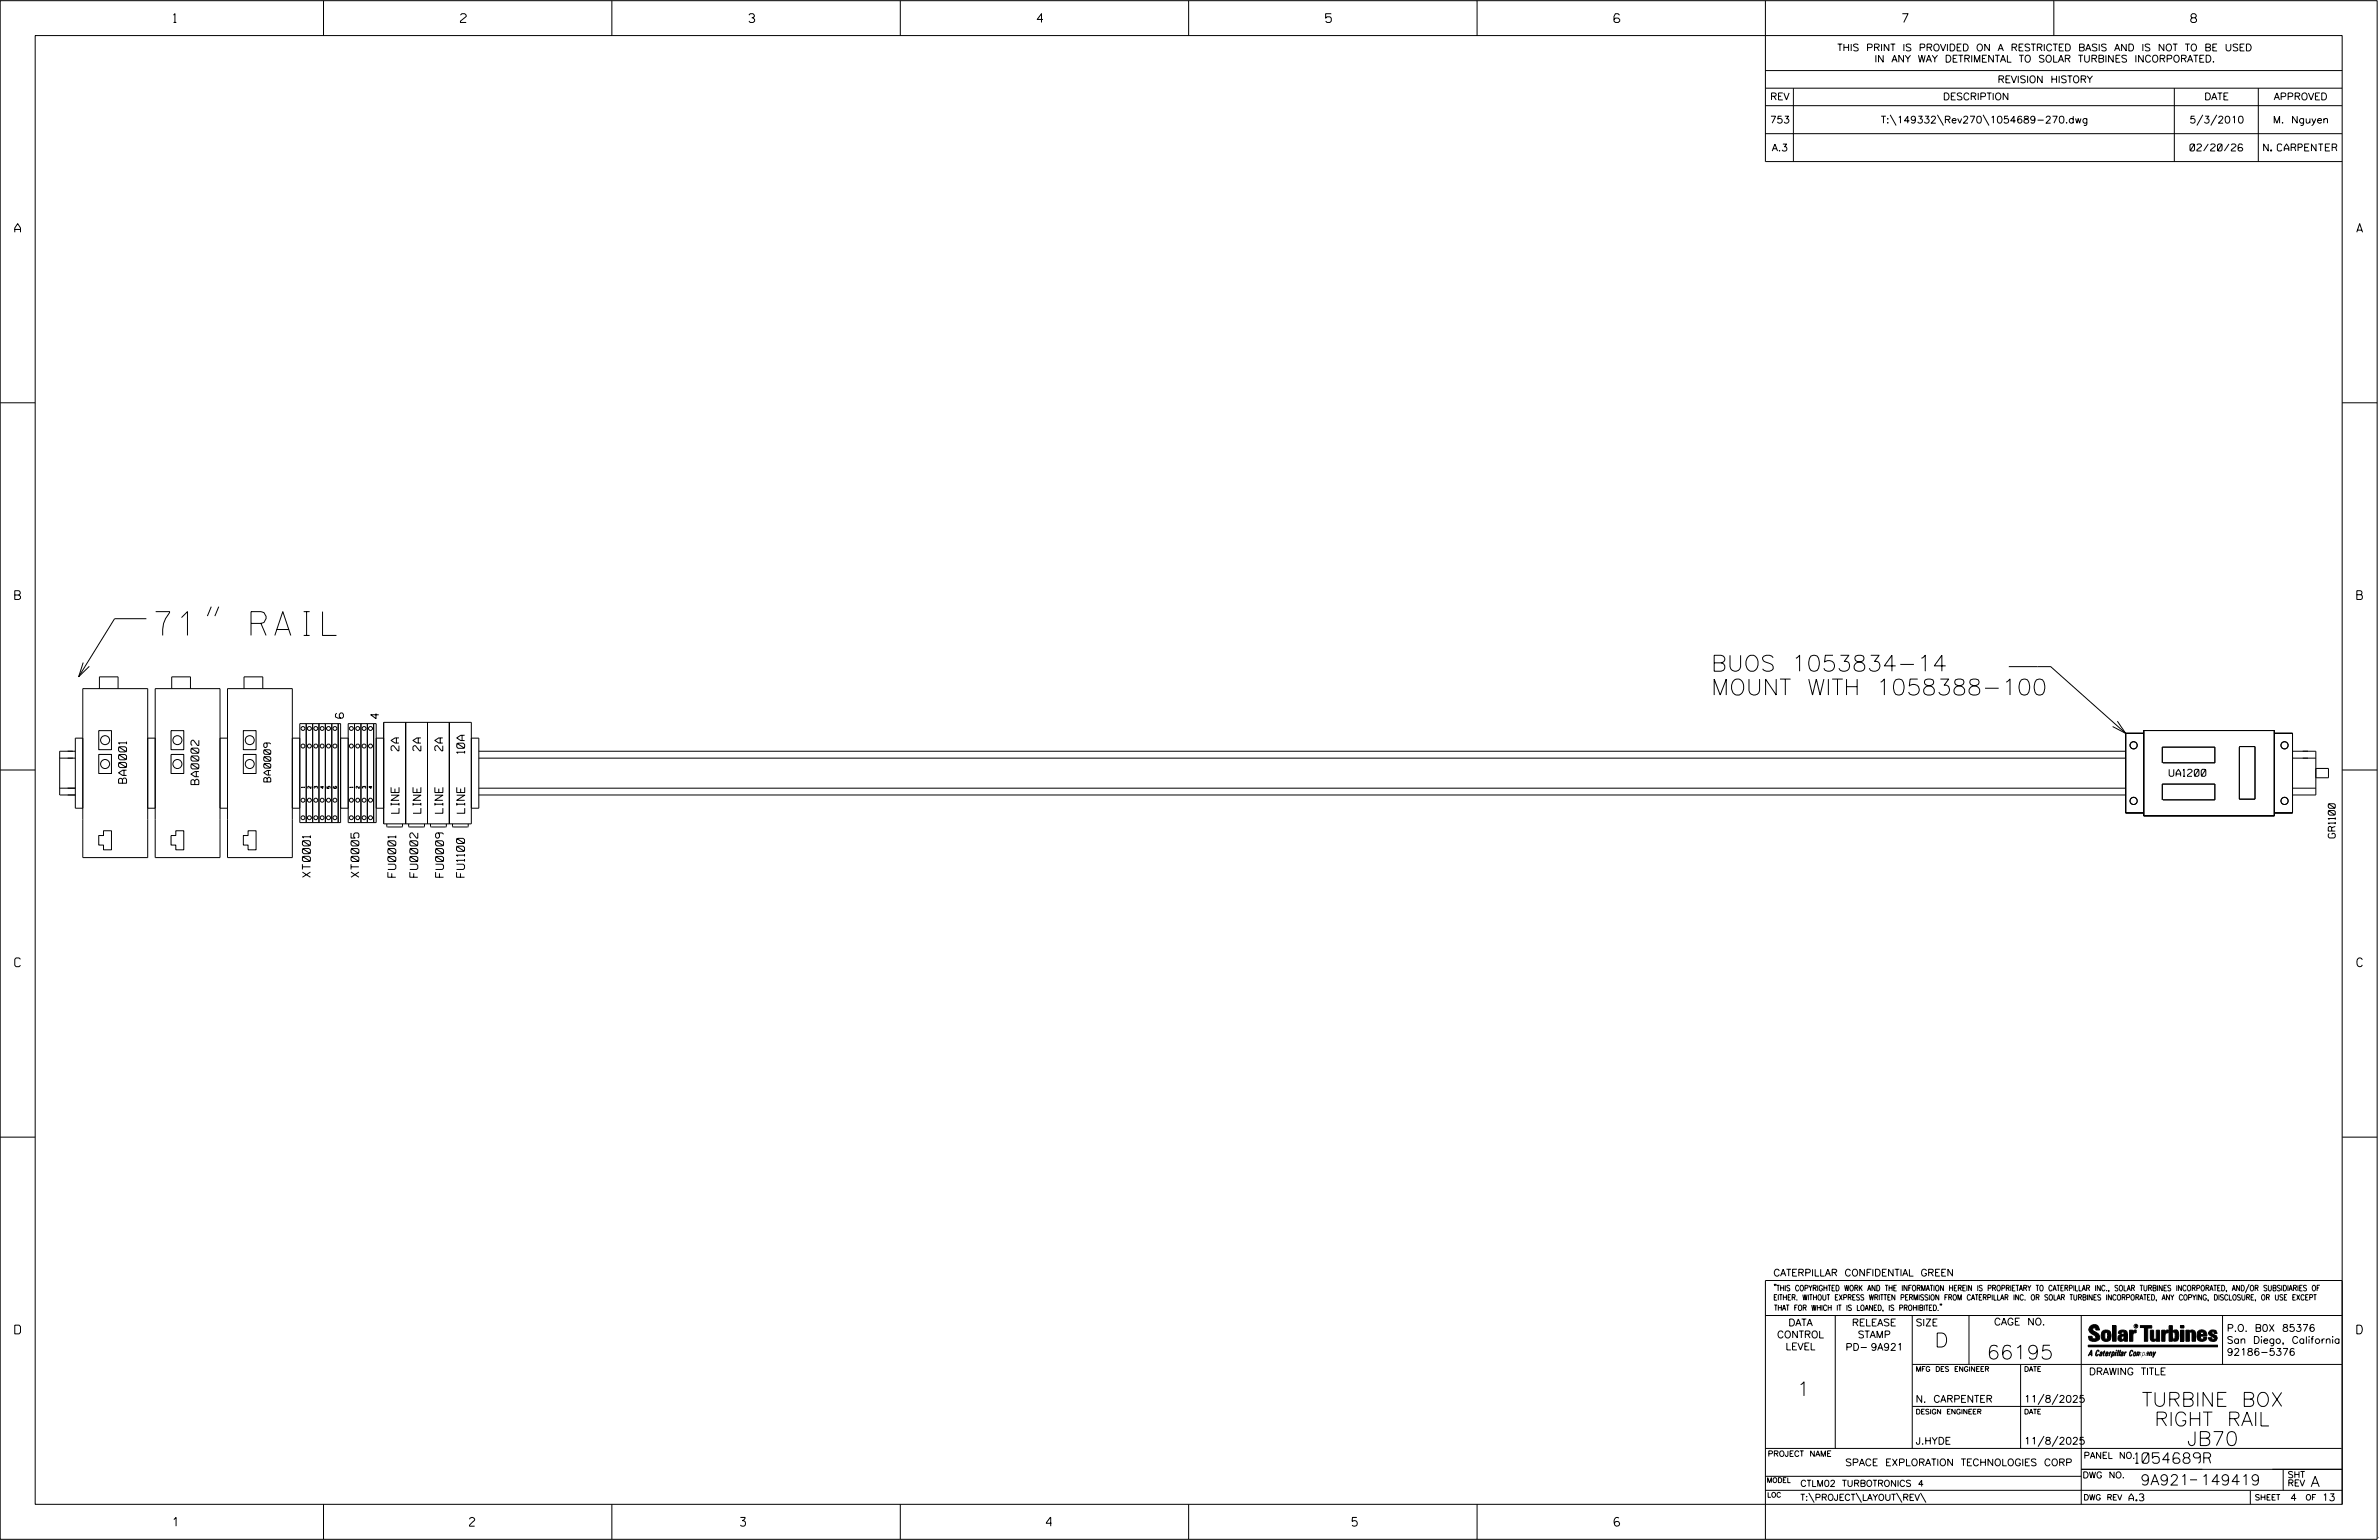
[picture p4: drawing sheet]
<svg xmlns="http://www.w3.org/2000/svg" width="864mm" height="559mm" viewBox="0 0 864 559" stroke-linecap="round" stroke-linejoin="round" font-family="sans-serif">
<defs><g id="words">
<text font-size="8.7" x="56.5" y="230.6">71&quot; RAIL</text>
<g font-size="5.8">
<text x="621.2" y="243.5">BUOS 1053834-14</text>
<text x="621.2" y="252.2">MOUNT WITH 1058388-100</text>
</g>
<g font-size="5.1">
<text x="702.3" y="488.8">D</text>
<text x="721.2" y="493.2">66195</text>
<text x="652.2" y="506.5">1</text>
<text x="777.5" y="510.3">TURBINE BOX</text>
<text x="782.1" y="517.4">RIGHT RAIL</text>
<text x="793.9" y="524.5">JB70</text>
</g>
<g font-size="3.8">
<text x="775.1" y="531">1054689R</text>
<text x="777" y="538.9">9A921</text>
<text x="798.8" y="538.9">149419</text>
<text x="838.8" y="539.5">A</text>
</g>
<g font-size="3.2">
<text x="63" y="8.2">1</text>
<text x="167.2" y="8.2">2</text>
<text x="271.8" y="8.2">3</text>
<text x="376.5" y="8.2">4</text>
<text x="481.2" y="8.2">5</text>
<text x="690.6" y="8.2">7</text>
<text x="795.3" y="8.2">8</text>
<text x="5.4" y="84.3">A</text>
<text x="855.5" y="84.3">A</text>
<text x="5.4" y="217.5">B</text>
<text x="855.6" y="217.5">B</text>
<text x="5.4" y="350.8">C</text>
<text x="855.6" y="350.8">C</text>
<text x="5.4" y="484">D</text>
<text x="855.6" y="484">D</text>
<text x="62.8" y="553.8">1</text>
<text x="170.4" y="553.8">2</text>
<text x="268.8" y="553.8">3</text>
<text x="379.8" y="553.8">4</text>
<text x="490.8" y="553.8">5</text>
<text x="585.9" y="553.8">6</text>
</g>
<g font-size="2.9">
<text x="124.7" y="260.6" transform="rotate(-90 124.7 260.6)">6</text>
<text x="137.5" y="260.8" transform="rotate(-90 137.5 260.8)">4</text>
<text x="144.8" y="272.5" transform="rotate(-90 144.8 272.5)">2A</text>
<text x="152.8" y="272.5" transform="rotate(-90 152.8 272.5)">2A</text>
<text x="160.7" y="272.5" transform="rotate(-90 160.7 272.5)">2A</text>
<text x="168.7" y="273.4" transform="rotate(-90 168.7 273.4)">10A</text>
<text x="45.9" y="284.2" transform="rotate(-90 45.9 284.2)">BA0001</text>
<text x="72.2" y="284.7" transform="rotate(-90 72.2 284.7)">BA0002</text>
<text x="144.9" y="295.1" transform="rotate(-90 144.9 295.1)">LINE</text>
<text x="152.8" y="295.1" transform="rotate(-90 152.8 295.1)">LINE</text>
<text x="160.8" y="295.1" transform="rotate(-90 160.8 295.1)">LINE</text>
<text x="168.7" y="295.1" transform="rotate(-90 168.7 295.1)">LINE</text>
<text x="112.7" y="318.3" transform="rotate(-90 112.7 318.3)">XT0001</text>
<text x="130.3" y="318.3" transform="rotate(-90 130.3 318.3)">XT0005</text>
<text x="143.7" y="318.3" transform="rotate(-90 143.7 318.3)">FU0001</text>
<text x="151.7" y="318.3" transform="rotate(-90 151.7 318.3)">FU0002</text>
<text x="161" y="318.3" transform="rotate(-90 161 318.3)">FU0009</text>
<text x="168.6" y="318.3" transform="rotate(-90 168.6 318.3)">FU1100</text>
</g>
<g font-size="2.5">
<text x="666.9" y="18.5">THIS PRINT IS PROVIDED ON A RESTRICTED BASIS AND IS NOT TO BE USED</text>
<text x="680.5" y="22.6">IN ANY WAY DETRIMENTAL TO SOLAR TURBINES INCORPORATED.</text>
<text x="725.1" y="30">REVISION HISTORY</text>
<text x="642.6" y="36.3">REV</text>
<text x="705.3" y="36.3">DESCRIPTION</text>
<text x="800.2" y="36.3">DATE</text>
<text x="825.4" y="36.3">APPROVED</text>
<text x="642.5" y="44.7">753</text>
<text x="682.8" y="44.7">T:\149332\Rev270\1054689-270.dwg</text>
<text x="794.8" y="44.7">5/3/2010</text>
<text x="825.1" y="44.7">M. Nguyen</text>
<text x="643.2" y="54.8">A.3</text>
<text x="795" y="54.8">02/20/26</text>
<text x="821.7" y="54.8">N. CARPENTER</text>
<text x="787.4" y="281.7">UA1200</text>
<text x="98.3" y="283.7" transform="rotate(-90 98.3 283.7)">BA0009</text>
<text x="847.7" y="304.1" transform="rotate(-90 847.7 304.1)">GR1100</text>
<text x="643.8" y="463">CATERPILLAR CONFIDENTIAL GREEN</text>
<text x="645.1" y="485.5">CONTROL</text>
<text x="649.2" y="481.1">DATA</text>
<text x="672.3" y="481.1">RELEASE</text>
<text x="674.4" y="485.5">STAMP</text>
<text x="695.4" y="481.1">SIZE</text>
<text x="723.8" y="480.8">CAGE NO.</text>
<text x="808.4" y="483.1">P.O. B0X 85376</text>
<text x="648.2" y="489.8">LEVEL</text>
<text x="669.9" y="490">PD- 9A921</text>
<text x="808.4" y="487.5">San Diego, California</text>
<text x="808.4" y="491.8">92186-5376</text>
<text x="758.3" y="498.9">DRAWING TITLE</text>
<text x="695.4" y="508.9">N. CARPENTER</text>
<text x="734.8" y="508.9">11/8/2025</text>
<text x="695.4" y="524.1">J.HYDE</text>
<text x="734.8" y="524.1">11/8/2025</text>
<text x="669.8" y="531.9">SPACE EXPLORATION TECHNOLOGIES CORP</text>
<text x="772.8" y="544.6">A.3</text>
<text x="831.4" y="544.6">4</text>
<text x="842.9" y="544.6">13</text>
</g>
<g font-size="2.3">
<text x="756.4" y="529.2">PANEL NO.</text>
<text x="653.5" y="539.4">CTLM02 TURBOTRONICS 4</text>
<text x="756" y="536.3">DWG NO.</text>
<text x="830.4" y="539.3">REV</text>
<text x="830.4" y="536.2">SHT</text>
<text x="653.5" y="544.5">T:\PROJECT\LAYOUT\REV\</text>
</g>
<g font-size="2">
<text x="643.8" y="468.4">&quot;THIS COPYRIGHTED WORK AND THE INFORMATION HEREIN IS PROPRIETARY TO CATERPILLAR INC., SOLAR TURBINES INCORPORATED, AND/OR SUBSIDIARIES OF</text>
<text x="643.8" y="471.8">EITHER. WITHOUT EXPRESS WRITTEN PERMISSION FROM CATERPILLAR INC. OR SOLAR TURBINES INCORPORATED, ANY COPYING, DISCLOSURE, OR USE EXCEPT</text>
<text x="644" y="475.6">THAT FOR WHICH IT IS LOANED, IS PROHIBITED.&quot;</text>
<text x="641.7" y="528.5">PROJECT NAME</text>
<text x="756.3" y="544.3">DWG REV</text>
<text x="818.5" y="544.3">SHEET</text>
<text x="836.9" y="544.3">OF</text>
</g>
<g font-size="1.8">
<text x="695.4" y="497.6">MFG DES ENGINEER</text>
<text x="734.8" y="497.6">DATE</text>
<text x="695.4" y="513.1">DESIGN ENGINEER</text>
<text x="734.8" y="513.1">DATE</text>
<text x="641.3" y="538">MODEL</text>
<text x="641.5" y="543.3">LOC</text>
</g>
<g font-size="1.2">
<text x="110.6" y="285.9" transform="rotate(-90 110.6 285.9)">1</text>
<text x="112.9" y="286.1" transform="rotate(-90 112.9 286.1)">2</text>
<text x="115.2" y="286.1" transform="rotate(-90 115.2 286.1)">3</text>
<text x="117.5" y="286.1" transform="rotate(-90 117.5 286.1)">4</text>
<text x="119.8" y="286.1" transform="rotate(-90 119.8 286.1)">5</text>
<text x="128.1" y="285.9" transform="rotate(-90 128.1 285.9)">1</text>
<text x="130.4" y="286.1" transform="rotate(-90 130.4 286.1)">2</text>
<text x="132.8" y="286.1" transform="rotate(-90 132.8 286.1)">3</text>
<text x="135.1" y="286.1" transform="rotate(-90 135.1 286.1)">4</text>
</g>
<text font-size=".9" x="775.1" y="481.7">R</text>
</g></defs>
<g fill="none" stroke="#000" stroke-width=".36">
<path d="M.1 .2h862.8v558.4h-862.8zM12.8 12.9h837.4v533h-837.4zM117.4 .2v12.7M222.1 .2v12.7M326.8 .2v12.7M431.5 .2v12.7M536.2 .2v12.7M587.9 5.5l-.5-.5h-1l-.5 1v1.7l.5 .4h1l.6-.4v-.6l-.6-.5h-1l-.5 .5M640.9 .2v58.4h209.3M745.6 .2v12.7M640.9 25.6h209.3M640.9 32h209.3"/>
<path d="M640.9 38.3h209.3M651 32v26.6M789.3 32v26.6M819.8 32v26.6M640.9 48.5h209.3M686.2 41.7l2.1 3.8M703.3 41.7l2.2 3.8M719.9 41.7l2.1 3.8M799.6 41.7l-2.1 3.8M804.7 41.7l-2.2 3.8M.1 146.2h12.7M850.2 146.2h12.7"/>
<path d="M53.1 224.5h-11.5l-13 21M76.7 220.1l-1.4 3.5M79.4 220.1l-1.4 3.5M30.2 240.4l-1.6 5.1 3.8-3.7M36.1 249.9v-4.3h6.8v4.3M62.3 249.9v-4.3h6.8v4.3M88.6 249.9v-4.3h6.8v4.3M729.2 241.9h15.2l27.2 24.2M.1 279.4h12.7M21.7 275.1h5.6M27.3 272.6h-5.6v15.9h5.6M35.8 273.8h4.7v6.9h-4.7z"/>
<path d="M35.8 265.1h4.7v6.9h-4.7zM62.1 273.8h4.6v6.9h-4.6zM62.1 265.1h4.6v6.9h-4.6zM88.3 273.8h4.7v6.9h-4.7zM88.3 265.1h4.7v6.9h-4.7zM108.8 267.8h-2.7v43.4h-23.5v-43.4h-2.7v43.4h-23.6v-43.4h-2.7v43.4h-23.5v-43.4h-2.8v25.5h2.8M108.8 262.6h14.8v35.9h-14.8zM111.2 262.6v35.9M113.5 262.6v35.9M115.8 262.6v35.9M118.1 262.6v35.9M120.4 262.6v35.9"/>
<path d="M122.8 262.6v35.9M123.6 267.8h2.8M126.4 262.6h10.2v35.9h-10.2zM128.7 262.6v35.9M131 262.6v35.9M133.3 262.6v35.9M135.6 262.6v35.9M136.6 267.8h2.7M139.3 262.1h31.8v36.8h-31.8zM147.2 262.1v36.8M155.2 262.1v36.8M163.1 262.1v36.8"/>
<path d="M171.1 267.8h2.7v25.5h-2.7M173.8 272.6h597.8M173.8 275.1h597.8M768.6 261.7l3 4.4-4.7-2.5M771.6 266.1h6.6M771.6 266.1v28.9h6.6M778.2 265.1h47.4v30.9h-47.4zM785.1 276.8h18.9v-5.7h-19.1v5.7M812.9 270.9h5.7v19.1h-5.7v-18.9M825.6 266.1h6.6v28.9h-6.6M832.2 272.6h8.5v15.9h-8.5M832.2 275.1h8.5"/>
<path d="M840.7 278.8h4.6v3.4h-4.6M850.2 279.4h12.7M21.7 286h5.6M30.1 280.5v-30.6h23.5v30.6M53.6 293.3h2.7M56.3 280.5v-30.6h23.6v30.6M79.9 293.3h2.7M82.6 280.5v-30.6h23.5v30.6M106.1 293.3h2.7M121.2 285.3l-.2 .6 .4 .2h.6l.2-.6h-.6l.2 .6M123.6 293.3h2.8M136.6 293.3h2.7"/>
<path d="M140.4 298.9l.2 1.2h5.3l.2-1.2M148.3 298.9v1l.3 .2h5.2l.3-.2v-1M156.3 298.9v1l.2 .2h5.3l.2-.2v-1M164.3 298.9l.2 1.2h5.3l.2-1.2M173.8 286h597.8M173.8 288.5h597.8M784.9 290.2v-5.7h19.1v5.7h-18.9M832.2 286h8.5M35.8 303.2h1.8v-1.8h2.9v7h-2.9v-1.8h-1.8zM63.8 301.4h2.9v7h-2.9v-1.8h-1.7v-3.4h1.7zM90.1 301.4h2.9v7h-2.9v-1.8h-1.8v-3.4h1.8zM.1 412.6h12.7"/>
<path d="M850.2 412.6h12.7M640.9 477.3h209.3M644.2 466.1l-.1 .4M644.7 466.1l-.2 .4M666.2 477.3v48.3M694.2 477.3v48.3M704.4 473.3l-.1 .4M704.8 473.3l-.1 .4M714.8 477.3v17.8M755.5 477.3v68.6M806.8 477.3v17.8M816.5 466l-1.4 3.1"/>
<path d="M850.2 464.6h-209.3v94M850.2 464.8v81.1M694.2 495.1h156M733.5 495.1v30.5M758.6 481.4a2.02 2.02 0 0 1 3.1-.1l.5 1.3h-1.3l-.2-.6-.4-.2-.6 .1-.1 .4 .4 .7a2.46 2.46 0 0 1 2.2 2.9 2.83 2.83 0 0 1-3.8 .3l-.3-1.3h1.3l.2 .7 .6 .3 .5-.2 .2-.5-.4-.6-1.9-1.2-.4-.9zM759.2 491.3h-.7l.7-1.2v1.9h.2l-.1-2.1-1.3 2.1 .5-.5h.7M761.3 490l.3-.2 .4 .3-.1 .3-.3-.4-.4 .3-.3 1.6h.4l.4-.5-.3 .6-.4 .1-.3-.4zM762.6 490.6l.5-.1-.1 1.4h-.9a.74 .74 0 0 1 .9-.8l-.3 .7-.5 .1 .2-.5 .6-.2v-.5l-.7 .2zM763 483.2a2.17 2.17 0 0 1 3.1 0l.3 1.4-.3 1.5a2.17 2.17 0 0 1-3.1 0l-.3-1.5zM763.6 490.5l.4-.4 .2 .6h-.3l-.3 .9 .2 .4-.3-.1zM764.1 483.7l.5-.4 .4 .3v2.2l-.4 .2-.5-.2zM764.6 491.1l.6 .2v-.7l-.4-.1-.4 .6-.1 .8h.6"/>
<path d="M764.6 491.1l-.1 .8h.4M764.6 482.6v.8M764.8 490.7l.4 .1v.3h-.6zM765 491.5l-.1 .4zM766 490.5l-.5 1.5zM766 490.8l.4-.3-.4 .4M766.9 481h1.3v5.7h-1.3zM767 490.8l.5 .1-.3 .8-.4 .2zM767.3 490.5h-.5l-.5 2M767.3 490.5a.8 .8 0 0 1 .2 1 .8 .8 0 0 1-.9 .4l-.1 .6M767.3 490.5l-.1 .2M768.1 490.5l-.4 1.5z"/>
<path d="M768.2 489.9h.3l-.1 .2h-.2zM769 489.9l-.5 2.1zM769.7 489.9l-.6 2.1zM770.1 491.4l.5-.3-.5 .8zM770.4 491.9h.1M770.6 491.1l.1-.4-.7 .2 .1-.3 .6-.1 .2 .3-.5 1.1M770.6 491.1a.74 .74 0 0 0-.8 .8h.6M771 484.8h-.7l-.3 .6 .4 .7 .5-.3 .1-2.4h-.8l-.1 .4h-1.2a1.71 1.71 0 0 1 1.8-1.3 1.71 1.71 0 0 1 1.6 1.4v2.8h-1.1l-.1-.6M771 484.2l-1.5 .1a1.41 1.41 0 0 0 0 2.4l.5 .1 1.1-.7M771.2 486.1h-.1M771.4 490.5l.1 .3 .4-.3-.9 1.5zM771.5 490.8h.1"/>
<path d="M773 482.7h1.2v.5l.5-.5 .7-.1v1h-.6l-.5 .4-.1 2.7h-1.2zM773.3 490.3l.6-.4 .4 .2-.1 .4-.3-.4a1.28 1.28 0 0 0-.5 1.8l.6-.4-.1 .4-.8 .1zM774.7 490.8l.5-.3a.88 .88 0 0 1 .2 .9 .88 .88 0 0 1-.7 .7l-.2-.2zM774.8 490.9h.5l-.3 1h-.3l-.2-.2zM775.2 490.5l-.1 .2M776.8 481h4.3v.9h-1.5v4.8h-1.3M776.8 490.6l-.8 .2v-.3l-.4 1.5 .8-1.3v1.3l.3-1.2M779.3 491.1h.4M779.6 490.5h.3l-.3 1.4M779.6 490.7h.2l-.1 .4M779.7 491.1l-.1 .4M779.7 491.1l-.4 .2"/>
<path d="M780.1 492l.4-1.5 .1 .3 .3-.3 .3 .2-.3 1.3v-1.3l-.7 1.3M780.6 482.7h1.2v2.7l.1 .4 .4 .3 .4-.7v-2.7h1.2l.1 4h-1.3v-.5l-1.1 .6-.7-.3-.3-.7zM781.6 492.5l1-2-.8 1.3-.2-1.3-.2 2M784.7 482.7h1.2v.5l.5-.5 .7-.1v1h-.5l-.6 .4-.1 2.7h-1.2zM787.4 481h1.2v2a1.4 1.4 0 0 1 2.2 .2l.1 1.4-.4 1.9-1.5 .1-.4-.5v-1l.5 .9 .5-.3v-2.1l-.5-.4-.5 .7v2.8h-1.2zM791.5 482.7h1.3v4h-1.3zM791.5 481h1.3v.9h-1.3zM793.5 482.7h1.3v.4l.7-.5 1.1 .2 .4 .6v3.3h-1.3l-.2-3.4-.7 .2v3.2h-1.3zM794.8 483.1h.1M797.7 483.2a1.92 1.92 0 0 1 2.4-.5 1.92 1.92 0 0 1 1 2.1h-2.3v.8l.6 .5 .5-.3v-.5h1.2a1.83 1.83 0 0 1-2.1 1.4 1.83 1.83 0 0 1-1.5-2.1zM798.8 484.2v.6M799.1 483.4h.6l.2 .8h-1.1z"/>
<path d="M804.6 482.9a1.84 1.84 0 0 0-2.9 .8 3.3 3.3 0 0 0 2.2 1.9l-.5 .5-.4-.3-.1-.4h-1.2l.1 .6a1.92 1.92 0 0 0 2.9 .4M804.9 483.8h-1.2l-.2-.6-.5 .1-.1 .3 .1 .3 1.8 .9M805.1 488.1h-47.1v.6h47.1M694.2 510.3h61.3M742 505.8l-2.2 3.9M747.1 505.8l-2.2 3.9M640.9 525.6h209.2M640.9 535.7h114.6M742 521.1l-2.2 3.8M747.1 521.1l-2.2 3.8M755.5 533.2h94.7M795 537h2.6"/>
<path d="M828.8 533.2v7.6M117.4 545.9v12.7M222.1 545.9v12.7M326.8 545.9v12.7M431.5 545.9v12.7M536.2 545.9v12.7M640.9 540.8h209.3M656.6 541.7l2 3.5M673.8 541.7l1.9 3.5M688.4 541.7l2 3.5M697.2 541.7l1.9 3.5M816.9 541v4.9"/>
<path d="M863.5 558h.1"/>
<circle cx="38.1" cy="277.2" r="1.63"/>
<circle cx="38.2" cy="268.6" r="1.63"/>
<circle cx="64.4" cy="277.2" r="1.63"/>
<circle cx="64.4" cy="268.6" r="1.63"/>
<circle cx="90.7" cy="277.2" r="1.64"/>
<circle cx="90.7" cy="268.6" r="1.63"/>
<circle cx="110" cy="264.3" r=".71"/>
<circle cx="110" cy="270.7" r=".72"/>
<circle cx="112.3" cy="264.3" r=".71"/>
<circle cx="112.3" cy="270.7" r=".72"/>
<circle cx="114.6" cy="264.3" r=".71"/>
<circle cx="114.6" cy="270.7" r=".72"/>
<circle cx="116.9" cy="264.3" r=".71"/>
<circle cx="117" cy="270.7" r=".72"/>
<circle cx="119.3" cy="264.3" r=".71"/>
<circle cx="119.3" cy="270.7" r=".72"/>
<circle cx="121.6" cy="264.3" r=".71"/>
<circle cx="121.6" cy="270.7" r=".72"/>
<circle cx="127.5" cy="264.3" r=".71"/>
<circle cx="127.5" cy="270.7" r=".72"/>
<circle cx="129.9" cy="264.3" r=".71"/>
<circle cx="129.9" cy="270.7" r=".72"/>
<circle cx="132.2" cy="264.3" r=".71"/>
<circle cx="132.2" cy="270.7" r=".72"/>
<circle cx="134.5" cy="264.3" r=".71"/>
<circle cx="134.5" cy="270.7" r=".72"/>
<circle cx="774.5" cy="270.4" r="1.3"/>
<circle cx="829.3" cy="270.4" r="1.3"/>
<circle cx="110" cy="296.7" r=".71"/>
<circle cx="110" cy="290.4" r=".73"/>
<circle cx="112.3" cy="296.7" r=".71"/>
<circle cx="112.3" cy="290.4" r=".73"/>
<circle cx="114.6" cy="296.7" r=".71"/>
<circle cx="114.6" cy="290.4" r=".73"/>
<circle cx="116.9" cy="296.7" r=".71"/>
<circle cx="116.9" cy="290.3" r=".72"/>
<circle cx="119.3" cy="296.7" r=".71"/>
<circle cx="119.3" cy="290.4" r=".73"/>
<circle cx="121.6" cy="296.7" r=".71"/>
<circle cx="121.6" cy="290.4" r=".73"/>
<circle cx="127.5" cy="296.7" r=".71"/>
<circle cx="127.5" cy="290.4" r=".73"/>
<circle cx="129.9" cy="296.7" r=".71"/>
<circle cx="129.9" cy="290.3" r=".72"/>
<circle cx="132.2" cy="296.7" r=".71"/>
<circle cx="132.2" cy="290.4" r=".73"/>
<circle cx="134.5" cy="296.7" r=".71"/>
<circle cx="134.5" cy="290.4" r=".73"/>
<circle cx="774.5" cy="290.6" r="1.3"/>
<circle cx="829.3" cy="290.6" r="1.3"/>
<circle cx="775.4" cy="481.2" r=".69"/>
</g>
<g fill="#000">
<path d="M768.1 490.5l-.4 1.5zM768.2 489.9h.3l-.1 .2h-.2zM769 489.9l-.5 2.1zM769.7 489.9l-.6 2.1zM791.5 481h1.3v.9h-1.3zM791.5 482.7h1.3v4h-1.3zM758 488.1h47.1v.6h-47.1z"/>
<path d="M759.2 489.9l-1.2 2.1 .5-.5h.7v.5h.2zM759.2 490.1v1.2h-.7z" fill-rule="evenodd"/>
<path d="M758.6 481.4a2.02 2.02 0 0 1 3.1-.1l.5 1.3h-1.3l-.2-.6-.4-.2-.6 .1-.1 .4 .4 .7a2.46 2.46 0 0 1 2.2 2.9 2.83 2.83 0 0 1-3.8 .3l-.3-1.3h1.3l.2 .7 .6 .3 .5-.2 .2-.5-.4-.6-1.9-1.2-.4-.9z" fill-rule="evenodd"/>
<path d="M761.3 490l.3-.2 .4 .3-.1 .3-.3-.4-.4 .3-.3 1.6h.4l.4-.5-.3 .6-.4 .1-.3-.4z" fill-rule="evenodd"/>
<path d="M762.6 490.6l.5-.1-.1 1.4h-.9a.74 .74 0 0 1 .9-.8l-.6 .3-.2 .5 .5-.1 .3-.6v-.5l-.7 .2z" fill-rule="evenodd"/>
<path d="M763.6 490.5l.4-.4 .2 .6h-.3l-.3 .9 .2 .4-.3-.1z" fill-rule="evenodd"/>
<path d="M764.8 490.5l.5 .3-.1 .5h-.6l.6-.2v-.3l-.4-.1-.3 1.2h.4l.3-.4-.6 .6-.3-.2v-.4z" fill-rule="evenodd"/>
<path d="M763 483.2a2.17 2.17 0 0 1 3.1 0l.3 1.4-.3 1.5a2.17 2.17 0 0 1-3.1 0l-.3-1.5zM764.1 483.7v2.1l.5 .2 .4-.2v-2.2l-.4-.3z" fill-rule="evenodd"/>
<path d="M766 490.5v.3l.4-.1-.4 .2-.5 1.1z" fill-rule="evenodd"/>
<path d="M766.8 490.5l-.5 2 .3-.6a.71 .71 0 0 0 .9-.5 .71 .71 0 0 0-.4-.9zM767 490.8l.5 .1-.3 .8-.4 .2z" fill-rule="evenodd"/>
<path d="M766.9 481h1.3v5.7h-1.3z" fill-rule="evenodd"/>
<path d="M770.1 490.6l.6-.1 .2 .3-.4 1.2-.5 .1-.2-.5 .3-.5h.5l-.7 .5v.3l.4-.1 .4-.9-.5-.2-.2 .2z" fill-rule="evenodd"/>
<path d="M769.4 482.8l-.5 1h1.2l.1-.4h.8v.8l-1.5 .1a1.41 1.41 0 0 0 0 2.4l.5 .1 1.1-.7 .1 .6h1.1v-2.8a1.79 1.79 0 0 0-2.4-1.2zM770.3 484.8h.7l-.1 1-.5 .3-.4-.7z" fill-rule="evenodd"/>
<path d="M771.4 490.5l.1 .3 .4-.3-.9 1.5z" fill-rule="evenodd"/>
<path d="M773 482.7h1.2v.5l.5-.5 .7-.1v1h-.6l-.5 .4-.1 2.7h-1.2z" fill-rule="evenodd"/>
<path d="M773.3 490.3l.6-.4 .4 .2-.1 .4-.3-.4a1.28 1.28 0 0 0-.5 1.8l.6-.4-.3 .5h-.6z" fill-rule="evenodd"/>
<path d="M774.7 490.8l-.2 1.1h.7a.96 .96 0 0 0 0-1.4zM774.8 490.9h.5l-.1 .6-.5 .4-.2-.2z" fill-rule="evenodd"/>
<path d="M776 490.5v.3l.4-.3 .2 .3 .7-.2-.3 1.4v-1.3l-.6 1.3v-1.3l-.8 1.3z" fill-rule="evenodd"/>
<path d="M776.8 481h4.3v.9h-1.5v4.8h-1.3v-4.8h-1.5z" fill-rule="evenodd"/>
<path d="M777.9 490.5l-.5 2 .3-.6a.71 .71 0 0 0 .9-.5 .71 .71 0 0 0-.4-.9zM778.1 490.8l.3-.1 .1 .4-.5 .8-.2-.5z" fill-rule="evenodd"/>
<path d="M779.3 490.6l.6-.1-.3 1.5-.7-.1a.67 .67 0 0 1 .8-.8l-.6 .3-.1 .5 .4-.1 .4-.9-.4-.2-.3 .2z" fill-rule="evenodd"/>
<path d="M780.5 490.5l.1 .3 .3-.3 .3 .2-.3 1.3v-1.3l-.8 1.3z" fill-rule="evenodd"/>
<path d="M780.6 482.7h1.2v2.7l.1 .4 .4 .3 .4-.7v-2.7h1.2l.1 4h-1.3v-.5l-1.1 .6-.7-.3-.3-.7z" fill-rule="evenodd"/>
<path d="M781.6 490.5l.2 1.3 .8-1.3-1.2 2z" fill-rule="evenodd"/>
<path d="M784.7 482.7h1.2v.5l.5-.5 .7-.1v1h-.5l-.6 .4-.1 2.7h-1.2z" fill-rule="evenodd"/>
<path d="M787.4 481h1.2v2a1.4 1.4 0 0 1 2.2 .2l.1 1.4-.4 1.9-1.5 .1-.4-.5v-1l.5 .9 .5-.3v-2.1l-.5-.4-.5 .7v2.8h-1.2z" fill-rule="evenodd"/>
<path d="M793.5 482.7h1.3v.4a1.29 1.29 0 0 1 2.2 .3v3.3h-1.3l-.2-3.4-.7 .2v3.2h-1.3z" fill-rule="evenodd"/>
<path d="M797.7 483.2a1.92 1.92 0 0 1 2.4-.5 1.92 1.92 0 0 1 1 2.1h-2.3v.8l.6 .5 .5-.3v-.5h1.2a1.83 1.83 0 0 1-2.1 1.4 1.83 1.83 0 0 1-1.5-2.1zM799.1 483.4l-.3 .8h1.1l-.2-.8z" fill-rule="evenodd"/>
<path d="M801.9 483.2a1.94 1.94 0 0 1 3 .1v.5h-1.2l-.2-.6-.5 .1-.1 .3 .1 .3 1.8 .9a1.2 1.2 0 0 1 .1 1.3 1.2 1.2 0 0 1-1.2 .7l-1.6-.4-.4-1h1.2l.1 .4 .4 .3 .5-.5a3.3 3.3 0 0 1-2.2-1.9z" fill-rule="evenodd"/>
<circle cx="761.4" cy="492" r=".07"/>
<circle cx="762.2" cy="485.1" r=".07"/>
<circle cx="769.3" cy="492" r=".07"/>
<circle cx="773.1" cy="486.7" r=".07"/>
<circle cx="791.5" cy="486.7" r=".07"/>
<circle cx="791.5" cy="481" r=".07"/>
<circle cx="794.8" cy="486.7" r=".07"/>
</g>
<use href="#words"/>
</svg>
